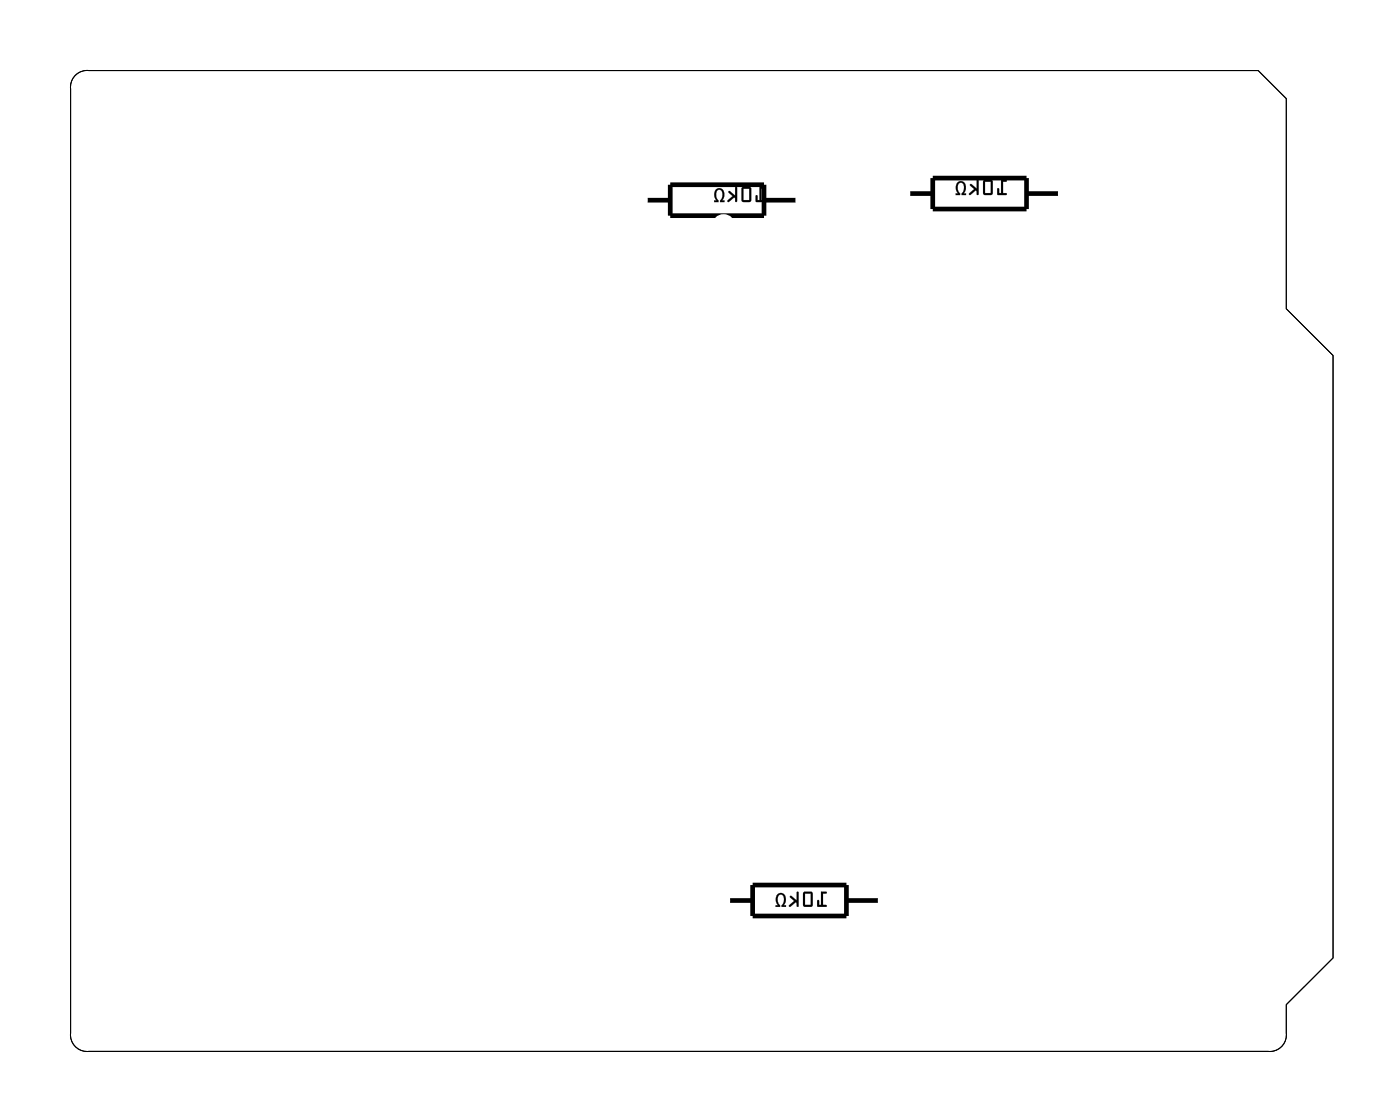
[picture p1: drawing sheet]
<svg xmlns="http://www.w3.org/2000/svg" width="76mm" height="61mm" viewBox="0 0 76 61" stroke-linecap="round" stroke-linejoin="round" font-family="sans-serif">
<path d="M4 4.2a.9 .9 0 0 1 .8-.4h63.4l1.5 1.5v11.4l2.5 2.6v32.6l-2.5 2.5v1.6a.9 .9 0 0 1-1 1h-63.9a.9 .9 0 0 1-1-1v-51.2l.1-.3z" fill="none" stroke="#000" stroke-width=".05"/>
<g fill="#000">
<path d="M38.8 10.3a.34 .34 0 0 1 .4 .1 .34 .34 0 0 1-.1 .5h.1h-.2a.46 .46 0 0 0 0-.6 .35 .35 0 0 0-.1 .6h-.2h.1l-.1-.3zM51.9 9.9a.34 .34 0 0 1 .4 .1 .34 .34 0 0 1-.1 .5h.1v.1h-.2a.46 .46 0 0 0 0-.7 .35 .35 0 0 0-.1 .6v.1h-.2v-.1h.1l-.1-.2zM42.1 48.5a.34 .34 0 0 1 .5 .1 .34 .34 0 0 1-.1 .4h.1v.1h-.3a.46 .46 0 0 0 0-.6 .35 .35 0 0 0 0 .5v.1h-.3v-.1h.2l-.2-.2z"/>
<path d="M38.8 10.3l-.1 .3 .1 .3h-.1v.1h.2v-.1a.36 .36 0 0 1 .1-.6 .52 .52 0 0 1 0 .7h.3v-.1h-.2a.37 .37 0 0 0 .1-.5 .37 .37 0 0 0-.3-.2zM38.8 10.3a.33 .33 0 0 1 .4 .1 .33 .33 0 0 1-.1 .5h.1h-.2a.27 .27 0 0 0 .2-.4 .27 .27 0 0 0-.4-.2v.3l.1 .3h-.2h.1l-.1-.3z"/>
<path d="M41.1 10.1v.7h-.1v-.2l-.1 .3h.5v-.1h-.1v-.6h.2zM40.2 10.2v.7h.4l.1-.7zM40.3 10.2h.3v.6h-.3zM39.5 10.4l.2 .2-.3 .3 .4-.2v.2h.1v-.8l-.1 .1v.4z"/>
<path d="M41.1 10.1v.7h-.1v-.2l-.1 .3h.5v-.1h-.1v-.6h.1h.1zM41.1 10.1l.4 .1h-.3v.6h.2v.1h-.5l.1-.3v.2h.2zM40.2 10.1v.8h.4l.1-.1v-.6l-.1-.1zM40.2 10.2h.5l-.1 .7h-.4zM40.3 10.2h.3v.6h-.3zM40.3 10.2v.6h.3v-.6zM39.5 10.4l.2 .2-.3 .3 .4-.2v.2h.1v-.8l-.1 .1v.4zM39.5 10.4l.3 .2v-.4l.1-.1v.8h-.1v-.2l-.4 .2 .3-.3z"/>
<path d="M51.9 9.9l-.1 .4 .1 .2h-.1v.1h.2v-.1a.36 .36 0 0 1 .1-.6 .52 .52 0 0 1 0 .7h.2v-.1h-.1a.37 .37 0 0 0 .1-.4 .37 .37 0 0 0-.4-.3zM51.9 9.9a.33 .33 0 0 1 .4 .1 .33 .33 0 0 1-.1 .5h.1v.1h-.2v-.1a.27 .27 0 0 0 .2-.4 .27 .27 0 0 0-.4-.1v.3l.1 .3h-.2v-.1h.1l-.1-.2z"/>
<path d="M54.2 9.7v.8h-.1v-.3l-.1 .3 .5 .1v-.1h-.2v-.7h.2zM53.3 9.8v.7l.4 .1 .1-.8zM53.4 9.8h.3v.7h-.3zM52.6 10l.2 .2-.3 .4 .4-.3v.2l.1 .1v-.8h-.1v.4z"/>
<path d="M54.2 9.7v.8h-.1v-.3l-.1 .3 .5 .1v-.1h-.2v-.7h.2h.1zM54.2 9.7l.3 .1h-.2v.7h.2v.1l-.5-.1 .1-.3v.3h.1zM53.3 9.8v.7l.4 .1 .1-.1v-.7l-.1-.1zM53.3 9.8h.5l-.1 .8-.4-.1zM53.4 9.8h.3v.7h-.3zM53.4 9.8v.7h.3v-.7zM52.6 10l.2 .2-.3 .4 .4-.3v.2l.1 .1v-.8h-.1v.4zM52.6 10l.3 .2v-.4h.1v.7h-.1v-.2l-.4 .2 .3-.3z"/>
<path d="M4 4.2l.3-.3 .4-.1h63.5l1.5 1.5v11.4l2.5 2.6v32.6l-2.5 2.5v1.6a.89 .89 0 0 1-1 1h-63.9a.89 .89 0 0 1-1-1v-51.2v-.3zM4 4.2l-.1 .3-.1 .3v51.4a.9 .9 0 0 0 1 .8h64.1a.9 .9 0 0 0 .8-1v-1.6l2.5-2.5v-32.6l-2.5-2.6v-11.4l-1.5-1.5h-63.4a.9 .9 0 0 0-.8 .4z"/>
<path d="M42.1 48.5l-.1 .3 .2 .2h-.2v.1h.3v-.1a.36 .36 0 0 1 0-.5 .52 .52 0 0 1 0 .6h.3v-.1h-.1a.37 .37 0 0 0 .1-.4 .37 .37 0 0 0-.4-.2zM42.1 48.5a.33 .33 0 0 1 .5 .1 .33 .33 0 0 1-.2 .4h.2v.1h-.3v-.1a.27 .27 0 0 0 .2-.3 .27 .27 0 0 0-.3-.2l-.1 .3 .2 .3h-.3v-.1h.2l-.2-.2z"/>
<path d="M44.5 48.3v.7h-.1l-.1-.2v.3h.5v-.1h-.2v-.6l.2-.1zM43.5 48.3v.8h.5v-.7zM43.6 48.4h.3v.6h-.3zM42.8 48.5l.2 .3-.2 .3 .3-.2 .1 .2h.1v-.8l-.1 .1v.4z"/>
<path d="M44.5 48.3v.7h-.1v-.2h-.1v.3h.5v-.1h-.2v-.6h.2v-.1zM44.5 48.3h.3l-.2 .1v.6h.2v.1h-.5v-.3l.1 .2h.1zM43.5 48.3v.8h.5v-.1v-.6l-.1-.1zM43.5 48.3l.5 .1v.7h-.5zM43.6 48.4h.3v.6h-.3zM43.6 48.4v.6h.3v-.6zM42.8 48.5l.2 .3-.2 .3 .3-.2 .1 .2h.1v-.8h-.1v.5zM42.8 48.6l.4 .2v-.4v-.1v.8l-.1-.2-.3 .2 .2-.3z"/>
</g>
<path d="M35 10.8h1.3M36.3 10h5.1v1.7h-5.1zM41.4 10.8h1.8M49.2 10.5h1.3M50.5 9.6h5.1v1.7h-5.1zM55.6 10.5h1.8M39.4 48.8h1.4M40.8 47.9h5.1v1.7h-5.1zM45.9 48.8h1.8" fill="none" stroke="#000" stroke-width=".25"/>
<circle cx="34" cy="19.3" r=".35" fill="#fff"/>
<circle cx="34" cy="19.3" r=".35" fill="none" stroke="#fff" stroke-width=".55"/>
<circle cx="48.4" cy="18.1" r=".35" fill="#fff"/>
<circle cx="48.4" cy="18.1" r=".35" fill="none" stroke="#fff" stroke-width=".55"/>
<circle cx="39.2" cy="12.2" r=".35" fill="#fff"/>
<circle cx="39.2" cy="12.2" r=".35" fill="none" stroke="#fff" stroke-width=".55"/>
<circle cx="20.6" cy="46.8" r=".35" fill="#fff"/>
<circle cx="20.6" cy="46.8" r=".35" fill="none" stroke="#fff" stroke-width=".55"/>
<circle cx="54.7" cy="49.3" r=".74" fill="#fff"/>
<circle cx="54.7" cy="49.3" r=".74" fill="none" stroke="#fff" stroke-width=".76" stroke-linecap="butt"/>
<circle cx="57.2" cy="49.3" r=".74" fill="#fff"/>
<circle cx="57.2" cy="49.3" r=".74" fill="none" stroke="#fff" stroke-width=".76" stroke-linecap="butt"/>
<circle cx="59.8" cy="49.3" r=".74" fill="#fff"/>
<circle cx="59.8" cy="49.3" r=".74" fill="none" stroke="#fff" stroke-width=".76" stroke-linecap="butt"/>
<circle cx="62.3" cy="49.3" r=".74" fill="#fff"/>
<circle cx="62.3" cy="49.3" r=".74" fill="none" stroke="#fff" stroke-width=".76" stroke-linecap="butt"/>
<circle cx="66.3" cy="39" r=".74" fill="#fff"/>
<circle cx="66.3" cy="39" r=".74" fill="none" stroke="#fff" stroke-width=".76" stroke-linecap="butt"/>
<circle cx="66.3" cy="41.6" r=".74" fill="#fff"/>
<circle cx="66.3" cy="41.6" r=".74" fill="none" stroke="#fff" stroke-width=".76" stroke-linecap="butt"/>
<circle cx="66.3" cy="44.1" r=".74" fill="#fff"/>
<circle cx="66.3" cy="44.1" r=".74" fill="none" stroke="#fff" stroke-width=".76" stroke-linecap="butt"/>
<circle cx="66.3" cy="46.7" r=".74" fill="#fff"/>
<circle cx="66.3" cy="46.7" r=".74" fill="none" stroke="#fff" stroke-width=".76" stroke-linecap="butt"/>
<circle cx="54.7" cy="44.2" r=".74" fill="#fff"/>
<circle cx="54.7" cy="44.2" r=".74" fill="none" stroke="#fff" stroke-width=".76" stroke-linecap="butt"/>
<circle cx="57.2" cy="44.2" r=".74" fill="#fff"/>
<circle cx="57.2" cy="44.2" r=".74" fill="none" stroke="#fff" stroke-width=".76" stroke-linecap="butt"/>
<circle cx="59.8" cy="44.2" r=".74" fill="#fff"/>
<circle cx="59.8" cy="44.2" r=".74" fill="none" stroke="#fff" stroke-width=".76" stroke-linecap="butt"/>
<circle cx="62.3" cy="44.2" r=".74" fill="#fff"/>
<circle cx="62.3" cy="44.2" r=".74" fill="none" stroke="#fff" stroke-width=".76" stroke-linecap="butt"/>
<circle cx="54.7" cy="46.7" r=".74" fill="#fff"/>
<circle cx="54.7" cy="46.7" r=".74" fill="none" stroke="#fff" stroke-width=".76" stroke-linecap="butt"/>
<circle cx="57.3" cy="46.7" r=".74" fill="#fff"/>
<circle cx="57.3" cy="46.7" r=".74" fill="none" stroke="#fff" stroke-width=".76" stroke-linecap="butt"/>
<circle cx="59.8" cy="46.7" r=".74" fill="#fff"/>
<circle cx="59.8" cy="46.7" r=".74" fill="none" stroke="#fff" stroke-width=".76" stroke-linecap="butt"/>
<circle cx="62.3" cy="46.7" r=".74" fill="#fff"/>
<circle cx="62.3" cy="46.7" r=".74" fill="none" stroke="#fff" stroke-width=".76" stroke-linecap="butt"/>
<circle cx="54.8" cy="41" r=".74" fill="#fff"/>
<circle cx="54.8" cy="41" r=".74" fill="none" stroke="#fff" stroke-width=".76" stroke-linecap="butt"/>
<circle cx="57.3" cy="41" r=".74" fill="#fff"/>
<circle cx="57.3" cy="41" r=".74" fill="none" stroke="#fff" stroke-width=".76" stroke-linecap="butt"/>
<circle cx="59.9" cy="41" r=".74" fill="#fff"/>
<circle cx="59.9" cy="41" r=".74" fill="none" stroke="#fff" stroke-width=".76" stroke-linecap="butt"/>
<circle cx="62.4" cy="41" r=".74" fill="#fff"/>
<circle cx="62.4" cy="41" r=".74" fill="none" stroke="#fff" stroke-width=".76" stroke-linecap="butt"/>
<circle cx="54.8" cy="38.4" r=".74" fill="#fff"/>
<circle cx="54.8" cy="38.4" r=".74" fill="none" stroke="#fff" stroke-width=".76" stroke-linecap="butt"/>
<circle cx="57.3" cy="38.4" r=".74" fill="#fff"/>
<circle cx="57.3" cy="38.4" r=".74" fill="none" stroke="#fff" stroke-width=".76" stroke-linecap="butt"/>
<circle cx="59.9" cy="38.4" r=".74" fill="#fff"/>
<circle cx="59.9" cy="38.4" r=".74" fill="none" stroke="#fff" stroke-width=".76" stroke-linecap="butt"/>
<circle cx="62.4" cy="38.4" r=".74" fill="#fff"/>
<circle cx="62.4" cy="38.4" r=".74" fill="none" stroke="#fff" stroke-width=".76" stroke-linecap="butt"/>
<circle cx="54.8" cy="35.7" r=".74" fill="#fff"/>
<circle cx="54.8" cy="35.7" r=".74" fill="none" stroke="#fff" stroke-width=".76" stroke-linecap="butt"/>
<circle cx="57.3" cy="35.7" r=".74" fill="#fff"/>
<circle cx="57.3" cy="35.7" r=".74" fill="none" stroke="#fff" stroke-width=".76" stroke-linecap="butt"/>
<circle cx="59.9" cy="35.7" r=".74" fill="#fff"/>
<circle cx="59.9" cy="35.7" r=".74" fill="none" stroke="#fff" stroke-width=".76" stroke-linecap="butt"/>
<circle cx="62.4" cy="35.7" r=".74" fill="#fff"/>
<circle cx="62.4" cy="35.7" r=".74" fill="none" stroke="#fff" stroke-width=".76" stroke-linecap="butt"/>
<circle cx="28.1" cy="41.1" r=".59" fill="#fff"/>
<circle cx="28.1" cy="41.1" r=".59" fill="none" stroke="#fff" stroke-width=".73" stroke-linecap="butt"/>
<circle cx="28.1" cy="36.1" r=".59" fill="#fff"/>
<circle cx="28.1" cy="36.1" r=".59" fill="none" stroke="#fff" stroke-width=".73" stroke-linecap="butt"/>
<circle cx="60.1" cy="29.7" r=".59" fill="#fff"/>
<circle cx="60.1" cy="29.7" r=".59" fill="none" stroke="#fff" stroke-width=".73" stroke-linecap="butt"/>
<circle cx="60.1" cy="24.7" r=".59" fill="#fff"/>
<circle cx="60.1" cy="24.7" r=".59" fill="none" stroke="#fff" stroke-width=".73" stroke-linecap="butt"/>
<circle cx="67.3" cy="20.6" r=".6" fill="#fff"/>
<circle cx="67.3" cy="20.6" r=".6" fill="none" stroke="#fff" stroke-width=".65" stroke-linecap="butt"/>
<path d="M66.7 20h1.2v1.2h-1.2z" fill="#fff"/>
<path d="M66.7 20h1.2v1.2h-1.2z" fill="none" stroke="#fff" stroke-width=".65" stroke-linecap="butt"/>
<circle cx="69.8" cy="20.6" r=".6" fill="#fff"/>
<circle cx="69.8" cy="20.6" r=".6" fill="none" stroke="#fff" stroke-width=".65" stroke-linecap="butt"/>
<circle cx="25" cy="17.9" r=".6" fill="#fff"/>
<circle cx="25" cy="17.9" r=".6" fill="none" stroke="#fff" stroke-width=".65" stroke-linecap="butt"/>
<path d="M24.4 17.3h1.2v1.2h-1.2z" fill="#fff"/>
<path d="M24.4 17.3h1.2v1.2h-1.2z" fill="none" stroke="#fff" stroke-width=".65" stroke-linecap="butt"/>
<circle cx="22.5" cy="17.9" r=".6" fill="#fff"/>
<circle cx="22.5" cy="17.9" r=".6" fill="none" stroke="#fff" stroke-width=".65" stroke-linecap="butt"/>
<circle cx="25.2" cy="22.1" r=".6" fill="#fff"/>
<circle cx="25.2" cy="22.1" r=".6" fill="none" stroke="#fff" stroke-width=".65" stroke-linecap="butt"/>
<path d="M24.6 21.5h1.2v1.2h-1.2z" fill="#fff"/>
<path d="M24.6 21.5h1.2v1.2h-1.2z" fill="none" stroke="#fff" stroke-width=".65" stroke-linecap="butt"/>
<circle cx="22.7" cy="22.1" r=".6" fill="#fff"/>
<circle cx="22.7" cy="22.1" r=".6" fill="none" stroke="#fff" stroke-width=".65" stroke-linecap="butt"/>
<circle cx="25.2" cy="26.4" r=".6" fill="#fff"/>
<circle cx="25.2" cy="26.4" r=".6" fill="none" stroke="#fff" stroke-width=".65" stroke-linecap="butt"/>
<path d="M24.6 25.8h1.2v1.2h-1.2z" fill="#fff"/>
<path d="M24.6 25.8h1.2v1.2h-1.2z" fill="none" stroke="#fff" stroke-width=".65" stroke-linecap="butt"/>
<circle cx="22.7" cy="26.4" r=".6" fill="#fff"/>
<circle cx="22.7" cy="26.4" r=".6" fill="none" stroke="#fff" stroke-width=".65" stroke-linecap="butt"/>
<circle cx="25.3" cy="30.6" r=".6" fill="#fff"/>
<circle cx="25.3" cy="30.6" r=".6" fill="none" stroke="#fff" stroke-width=".65" stroke-linecap="butt"/>
<path d="M24.7 30h1.2v1.2h-1.2z" fill="#fff"/>
<path d="M24.7 30h1.2v1.2h-1.2z" fill="none" stroke="#fff" stroke-width=".65" stroke-linecap="butt"/>
<circle cx="22.8" cy="30.6" r=".6" fill="#fff"/>
<circle cx="22.8" cy="30.6" r=".6" fill="none" stroke="#fff" stroke-width=".65" stroke-linecap="butt"/>
<path d="M54 20.6h1.5v1.5h-1.5z" fill="#fff"/>
<path d="M54 20.6h1.5v1.5h-1.5z" fill="none" stroke="#fff" stroke-width=".76" stroke-linecap="butt"/>
<circle cx="54.7" cy="21.3" r=".76" fill="#fff"/>
<circle cx="54.7" cy="21.3" r=".76" fill="none" stroke="#fff" stroke-width=".76" stroke-linecap="butt"/>
<circle cx="59.8" cy="21.3" r=".76" fill="#fff"/>
<circle cx="59.8" cy="21.3" r=".76" fill="none" stroke="#fff" stroke-width=".76" stroke-linecap="butt"/>
<path d="M47.2 36.6h1.5v1.5h-1.5z" fill="#fff"/>
<path d="M47.2 36.6h1.5v1.5h-1.5z" fill="none" stroke="#fff" stroke-width=".76" stroke-linecap="butt"/>
<circle cx="47.9" cy="37.4" r=".76" fill="#fff"/>
<circle cx="47.9" cy="37.4" r=".76" fill="none" stroke="#fff" stroke-width=".76" stroke-linecap="butt"/>
<circle cx="42.8" cy="37.4" r=".76" fill="#fff"/>
<circle cx="42.8" cy="37.4" r=".76" fill="none" stroke="#fff" stroke-width=".76" stroke-linecap="butt"/>
<path d="M36.7 36.6h1.5v1.6h-1.5z" fill="#fff"/>
<path d="M36.7 36.6h1.5v1.6h-1.5z" fill="none" stroke="#fff" stroke-width=".76" stroke-linecap="butt"/>
<circle cx="37.5" cy="37.4" r=".76" fill="#fff"/>
<circle cx="37.5" cy="37.4" r=".76" fill="none" stroke="#fff" stroke-width=".76" stroke-linecap="butt"/>
<circle cx="32.4" cy="37.4" r=".76" fill="#fff"/>
<circle cx="32.4" cy="37.4" r=".76" fill="none" stroke="#fff" stroke-width=".76" stroke-linecap="butt"/>
<path d="M31 21.3h1.5v1.5h-1.5z" fill="#fff"/>
<path d="M31 21.3h1.5v1.5h-1.5z" fill="none" stroke="#fff" stroke-width=".76" stroke-linecap="butt"/>
<circle cx="31.7" cy="22" r=".76" fill="#fff"/>
<circle cx="31.7" cy="22" r=".76" fill="none" stroke="#fff" stroke-width=".76" stroke-linecap="butt"/>
<circle cx="36.8" cy="22" r=".76" fill="#fff"/>
<circle cx="36.8" cy="22" r=".76" fill="none" stroke="#fff" stroke-width=".76" stroke-linecap="butt"/>
<path d="M41.4 21.2h1.6v1.6h-1.6z" fill="#fff"/>
<path d="M41.4 21.2h1.6v1.6h-1.6z" fill="none" stroke="#fff" stroke-width=".76" stroke-linecap="butt"/>
<circle cx="42.2" cy="22" r=".76" fill="#fff"/>
<circle cx="42.2" cy="22" r=".76" fill="none" stroke="#fff" stroke-width=".76" stroke-linecap="butt"/>
<circle cx="47.3" cy="22" r=".76" fill="#fff"/>
<circle cx="47.3" cy="22" r=".76" fill="none" stroke="#fff" stroke-width=".76" stroke-linecap="butt"/>
<circle cx="18.8" cy="41.6" r=".7" fill="#fff"/>
<circle cx="18.8" cy="41.6" r=".7" fill="none" stroke="#fff" stroke-width=".76" stroke-linecap="butt"/>
<circle cx="8.7" cy="41.6" r=".7" fill="#fff"/>
<circle cx="8.7" cy="41.6" r=".7" fill="none" stroke="#fff" stroke-width=".76" stroke-linecap="butt"/>
<circle cx="56.9" cy="54.3" r=".67" fill="#fff"/>
<circle cx="56.9" cy="54.3" r=".67" fill="none" stroke="#fff" stroke-width=".57"/>
<circle cx="59.5" cy="54.3" r=".67" fill="#fff"/>
<circle cx="59.5" cy="54.3" r=".67" fill="none" stroke="#fff" stroke-width=".57"/>
<circle cx="62" cy="54.3" r=".67" fill="#fff"/>
<circle cx="62" cy="54.3" r=".67" fill="none" stroke="#fff" stroke-width=".57"/>
<circle cx="64.6" cy="54.3" r=".67" fill="#fff"/>
<circle cx="64.6" cy="54.3" r=".67" fill="none" stroke="#fff" stroke-width=".57"/>
<circle cx="67.1" cy="54.3" r=".67" fill="#fff"/>
<circle cx="67.1" cy="54.3" r=".67" fill="none" stroke="#fff" stroke-width=".57"/>
<circle cx="45.3" cy="6.1" r=".67" fill="#fff"/>
<circle cx="45.3" cy="6.1" r=".67" fill="none" stroke="#fff" stroke-width=".57"/>
<circle cx="42.7" cy="6.1" r=".67" fill="#fff"/>
<circle cx="42.7" cy="6.1" r=".67" fill="none" stroke="#fff" stroke-width=".57"/>
<circle cx="40.2" cy="6.1" r=".67" fill="#fff"/>
<circle cx="40.2" cy="6.1" r=".67" fill="none" stroke="#fff" stroke-width=".57"/>
<circle cx="37.6" cy="6.1" r=".67" fill="#fff"/>
<circle cx="37.6" cy="6.1" r=".67" fill="none" stroke="#fff" stroke-width=".57"/>
<circle cx="35.1" cy="6.1" r=".67" fill="#fff"/>
<circle cx="35.1" cy="6.1" r=".67" fill="none" stroke="#fff" stroke-width=".57"/>
<circle cx="32.6" cy="6.1" r=".67" fill="#fff"/>
<circle cx="32.6" cy="6.1" r=".67" fill="none" stroke="#fff" stroke-width=".57"/>
<circle cx="30" cy="6.1" r=".67" fill="#fff"/>
<circle cx="30" cy="6.1" r=".67" fill="none" stroke="#fff" stroke-width=".57"/>
<circle cx="27.5" cy="6.1" r=".67" fill="#fff"/>
<circle cx="27.5" cy="6.1" r=".67" fill="none" stroke="#fff" stroke-width=".57"/>
<circle cx="24.9" cy="6.1" r=".67" fill="#fff"/>
<circle cx="24.9" cy="6.1" r=".67" fill="none" stroke="#fff" stroke-width=".57"/>
<circle cx="22.4" cy="6.1" r=".67" fill="#fff"/>
<circle cx="22.4" cy="6.1" r=".67" fill="none" stroke="#fff" stroke-width=".57"/>
<circle cx="67.1" cy="6.1" r=".67" fill="#fff"/>
<circle cx="67.1" cy="6.1" r=".67" fill="none" stroke="#fff" stroke-width=".57"/>
<circle cx="64.6" cy="6.1" r=".67" fill="#fff"/>
<circle cx="64.6" cy="6.1" r=".67" fill="none" stroke="#fff" stroke-width=".57"/>
<circle cx="62" cy="6.1" r=".67" fill="#fff"/>
<circle cx="62" cy="6.1" r=".67" fill="none" stroke="#fff" stroke-width=".57"/>
<circle cx="59.5" cy="6.1" r=".67" fill="#fff"/>
<circle cx="59.5" cy="6.1" r=".67" fill="none" stroke="#fff" stroke-width=".57"/>
<circle cx="56.9" cy="6.1" r=".67" fill="#fff"/>
<circle cx="56.9" cy="6.1" r=".67" fill="none" stroke="#fff" stroke-width=".57"/>
<circle cx="54.4" cy="6.1" r=".67" fill="#fff"/>
<circle cx="54.4" cy="6.1" r=".67" fill="none" stroke="#fff" stroke-width=".57"/>
<circle cx="51.9" cy="6.1" r=".67" fill="#fff"/>
<circle cx="51.9" cy="6.1" r=".67" fill="none" stroke="#fff" stroke-width=".57"/>
<circle cx="49.3" cy="6.1" r=".67" fill="#fff"/>
<circle cx="49.3" cy="6.1" r=".67" fill="none" stroke="#fff" stroke-width=".57"/>
<circle cx="34.1" cy="54.3" r=".67" fill="#fff"/>
<circle cx="34.1" cy="54.3" r=".67" fill="none" stroke="#fff" stroke-width=".57"/>
<circle cx="31.5" cy="54.3" r=".67" fill="#fff"/>
<circle cx="31.5" cy="54.3" r=".67" fill="none" stroke="#fff" stroke-width=".57"/>
<circle cx="36.6" cy="54.3" r=".67" fill="#fff"/>
<circle cx="36.6" cy="54.3" r=".67" fill="none" stroke="#fff" stroke-width=".57"/>
<circle cx="39.2" cy="54.3" r=".67" fill="#fff"/>
<circle cx="39.2" cy="54.3" r=".67" fill="none" stroke="#fff" stroke-width=".57"/>
<circle cx="41.7" cy="54.3" r=".67" fill="#fff"/>
<circle cx="41.7" cy="54.3" r=".67" fill="none" stroke="#fff" stroke-width=".57"/>
<circle cx="44.2" cy="54.3" r=".67" fill="#fff"/>
<circle cx="44.2" cy="54.3" r=".67" fill="none" stroke="#fff" stroke-width=".57"/>
<circle cx="46.8" cy="54.3" r=".67" fill="#fff"/>
<circle cx="46.8" cy="54.3" r=".67" fill="none" stroke="#fff" stroke-width=".57"/>
<circle cx="49.3" cy="54.3" r=".67" fill="#fff"/>
<circle cx="49.3" cy="54.3" r=".67" fill="none" stroke="#fff" stroke-width=".57"/>
<circle cx="54.4" cy="54.3" r=".67" fill="#fff"/>
<circle cx="54.4" cy="54.3" r=".67" fill="none" stroke="#fff" stroke-width=".57"/>
<circle cx="69.6" cy="26.3" r=".67" fill="#fff"/>
<circle cx="69.6" cy="26.3" r=".67" fill="none" stroke="#fff" stroke-width=".57"/>
<circle cx="67.1" cy="26.3" r=".67" fill="#fff"/>
<circle cx="67.1" cy="26.3" r=".67" fill="none" stroke="#fff" stroke-width=".57"/>
<circle cx="69.6" cy="28.8" r=".67" fill="#fff"/>
<circle cx="69.6" cy="28.8" r=".67" fill="none" stroke="#fff" stroke-width=".57"/>
<circle cx="67.1" cy="28.8" r=".67" fill="#fff"/>
<circle cx="67.1" cy="28.8" r=".67" fill="none" stroke="#fff" stroke-width=".57"/>
<circle cx="69.6" cy="31.4" r=".67" fill="#fff"/>
<circle cx="69.6" cy="31.4" r=".67" fill="none" stroke="#fff" stroke-width=".57"/>
<circle cx="67.1" cy="31.4" r=".67" fill="#fff"/>
<circle cx="67.1" cy="31.4" r=".67" fill="none" stroke="#fff" stroke-width=".57"/>
<circle cx="22.1" cy="9.7" r=".67" fill="#fff"/>
<circle cx="22.1" cy="9.7" r=".67" fill="none" stroke="#fff" stroke-width=".57"/>
<circle cx="22.1" cy="12.2" r=".67" fill="#fff"/>
<circle cx="22.1" cy="12.2" r=".67" fill="none" stroke="#fff" stroke-width=".57"/>
<circle cx="24.8" cy="9.7" r=".67" fill="#fff"/>
<circle cx="24.8" cy="9.7" r=".67" fill="none" stroke="#fff" stroke-width=".57"/>
<circle cx="24.8" cy="12.2" r=".67" fill="#fff"/>
<circle cx="24.8" cy="12.2" r=".67" fill="none" stroke="#fff" stroke-width=".57"/>
<circle cx="19.5" cy="9.7" r=".67" fill="#fff"/>
<circle cx="19.5" cy="9.7" r=".67" fill="none" stroke="#fff" stroke-width=".57"/>
<circle cx="19.5" cy="12.2" r=".67" fill="#fff"/>
<circle cx="19.5" cy="12.2" r=".67" fill="none" stroke="#fff" stroke-width=".57"/>
<circle cx="57" cy="26.7" r=".67" fill="#fff"/>
<circle cx="57" cy="26.7" r=".67" fill="none" stroke="#fff" stroke-width=".79" stroke-linecap="butt"/>
<circle cx="55.7" cy="28.6" r=".67" fill="#fff"/>
<circle cx="55.7" cy="28.6" r=".67" fill="none" stroke="#fff" stroke-width=".79" stroke-linecap="butt"/>
<circle cx="54.4" cy="26.7" r=".67" fill="#fff"/>
<circle cx="54.4" cy="26.7" r=".67" fill="none" stroke="#fff" stroke-width=".79" stroke-linecap="butt"/>
<path d="M47.8 25.3h1.4v1.3h-1.4z" fill="#fff"/>
<path d="M47.8 25.3h1.4v1.3h-1.4z" fill="none" stroke="#fff" stroke-width=".76" stroke-linecap="butt"/>
<circle cx="48.5" cy="26" r=".7" fill="#fff"/>
<circle cx="48.5" cy="26" r=".7" fill="none" stroke="#fff" stroke-width=".76" stroke-linecap="butt"/>
<circle cx="48.5" cy="33.6" r=".7" fill="#fff"/>
<circle cx="48.5" cy="33.6" r=".7" fill="none" stroke="#fff" stroke-width=".76" stroke-linecap="butt"/>
<circle cx="46" cy="26" r=".7" fill="#fff"/>
<circle cx="46" cy="26" r=".7" fill="none" stroke="#fff" stroke-width=".76" stroke-linecap="butt"/>
<circle cx="46" cy="33.6" r=".7" fill="#fff"/>
<circle cx="46" cy="33.6" r=".7" fill="none" stroke="#fff" stroke-width=".76" stroke-linecap="butt"/>
<circle cx="43.5" cy="26" r=".7" fill="#fff"/>
<circle cx="43.5" cy="26" r=".7" fill="none" stroke="#fff" stroke-width=".76" stroke-linecap="butt"/>
<circle cx="43.5" cy="33.6" r=".7" fill="#fff"/>
<circle cx="43.5" cy="33.6" r=".7" fill="none" stroke="#fff" stroke-width=".76" stroke-linecap="butt"/>
<circle cx="40.9" cy="26" r=".7" fill="#fff"/>
<circle cx="40.9" cy="26" r=".7" fill="none" stroke="#fff" stroke-width=".76" stroke-linecap="butt"/>
<circle cx="40.9" cy="33.6" r=".7" fill="#fff"/>
<circle cx="40.9" cy="33.6" r=".7" fill="none" stroke="#fff" stroke-width=".76" stroke-linecap="butt"/>
<circle cx="38.4" cy="26" r=".7" fill="#fff"/>
<circle cx="38.4" cy="26" r=".7" fill="none" stroke="#fff" stroke-width=".76" stroke-linecap="butt"/>
<circle cx="38.4" cy="33.6" r=".7" fill="#fff"/>
<circle cx="38.4" cy="33.6" r=".7" fill="none" stroke="#fff" stroke-width=".76" stroke-linecap="butt"/>
<circle cx="35.8" cy="26" r=".7" fill="#fff"/>
<circle cx="35.8" cy="26" r=".7" fill="none" stroke="#fff" stroke-width=".76" stroke-linecap="butt"/>
<circle cx="35.8" cy="33.6" r=".7" fill="#fff"/>
<circle cx="35.8" cy="33.6" r=".7" fill="none" stroke="#fff" stroke-width=".76" stroke-linecap="butt"/>
<circle cx="33.3" cy="26" r=".7" fill="#fff"/>
<circle cx="33.3" cy="26" r=".7" fill="none" stroke="#fff" stroke-width=".76" stroke-linecap="butt"/>
<circle cx="33.3" cy="33.6" r=".7" fill="#fff"/>
<circle cx="33.3" cy="33.6" r=".7" fill="none" stroke="#fff" stroke-width=".76" stroke-linecap="butt"/>
<circle cx="30.8" cy="26" r=".7" fill="#fff"/>
<circle cx="30.8" cy="26" r=".7" fill="none" stroke="#fff" stroke-width=".76" stroke-linecap="butt"/>
<circle cx="30.8" cy="33.6" r=".7" fill="#fff"/>
<circle cx="30.8" cy="33.6" r=".7" fill="none" stroke="#fff" stroke-width=".76" stroke-linecap="butt"/>
<path d="M23.5 42.6h1.4v1.4h-1.4z" fill="#fff"/>
<path d="M23.5 42.6h1.4v1.4h-1.4z" fill="none" stroke="#fff" stroke-width=".76" stroke-linecap="butt"/>
<circle cx="24.2" cy="43.3" r=".7" fill="#fff"/>
<circle cx="24.2" cy="43.3" r=".7" fill="none" stroke="#fff" stroke-width=".76" stroke-linecap="butt"/>
<circle cx="21.7" cy="43.3" r=".7" fill="#fff"/>
<circle cx="21.7" cy="43.3" r=".7" fill="none" stroke="#fff" stroke-width=".76" stroke-linecap="butt"/>
<path d="M20.6 35.5h1.4v1.4h-1.4z" fill="#fff"/>
<path d="M20.6 35.5h1.4v1.4h-1.4z" fill="none" stroke="#fff" stroke-width=".76" stroke-linecap="butt"/>
<circle cx="21.3" cy="36.2" r=".7" fill="#fff"/>
<circle cx="21.3" cy="36.2" r=".7" fill="none" stroke="#fff" stroke-width=".76" stroke-linecap="butt"/>
<circle cx="23.8" cy="36.2" r=".7" fill="#fff"/>
<circle cx="23.8" cy="36.2" r=".7" fill="none" stroke="#fff" stroke-width=".76" stroke-linecap="butt"/>
<circle cx="14.5" cy="47.8" r="1.83" fill="#fff"/>
<circle cx="14.5" cy="47.8" r="1.83" fill="none" stroke="#fff" stroke-width=".71" stroke-linecap="butt"/>
<circle cx="7.2" cy="47.8" r="1.78" fill="#fff"/>
<circle cx="7.2" cy="47.8" r="1.78" fill="none" stroke="#fff" stroke-width=".81" stroke-linecap="butt"/>
<circle cx="11.4" cy="51.6" r="1.78" fill="#fff"/>
<circle cx="11.4" cy="51.6" r="1.78" fill="none" stroke="#fff" stroke-width=".81" stroke-linecap="butt"/>
<circle cx="18.4" cy="51.9" r=".6" fill="#fff"/>
<circle cx="18.4" cy="51.9" r=".6" fill="none" stroke="#fff" stroke-width=".65" stroke-linecap="butt"/>
<path d="M17.8 51.3h1.2v1.2h-1.2z" fill="#fff"/>
<path d="M17.8 51.3h1.2v1.2h-1.2z" fill="none" stroke="#fff" stroke-width=".65" stroke-linecap="butt"/>
<circle cx="18.4" cy="49.4" r=".6" fill="#fff"/>
<circle cx="18.4" cy="49.4" r=".6" fill="none" stroke="#fff" stroke-width=".65" stroke-linecap="butt"/>
<circle cx="14" cy="27.3" r=".7" fill="#fff"/>
<circle cx="14" cy="27.3" r=".7" fill="none" stroke="#fff" stroke-width=".76" stroke-linecap="butt"/>
<circle cx="14" cy="37.5" r=".7" fill="#fff"/>
<circle cx="14" cy="37.5" r=".7" fill="none" stroke="#fff" stroke-width=".76" stroke-linecap="butt"/>
<circle cx="10.9" cy="27.2" r=".7" fill="#fff"/>
<circle cx="10.9" cy="27.2" r=".7" fill="none" stroke="#fff" stroke-width=".76" stroke-linecap="butt"/>
<circle cx="10.9" cy="37.4" r=".7" fill="#fff"/>
<circle cx="10.9" cy="37.4" r=".7" fill="none" stroke="#fff" stroke-width=".76" stroke-linecap="butt"/>
<circle cx="8.1" cy="27.2" r=".7" fill="#fff"/>
<circle cx="8.1" cy="27.2" r=".7" fill="none" stroke="#fff" stroke-width=".76" stroke-linecap="butt"/>
<circle cx="8.1" cy="37.3" r=".7" fill="#fff"/>
<circle cx="8.1" cy="37.3" r=".7" fill="none" stroke="#fff" stroke-width=".76" stroke-linecap="butt"/>
<circle cx="5.4" cy="27.2" r=".7" fill="#fff"/>
<circle cx="5.4" cy="27.2" r=".7" fill="none" stroke="#fff" stroke-width=".76" stroke-linecap="butt"/>
<circle cx="5.4" cy="37.4" r=".7" fill="#fff"/>
<circle cx="5.4" cy="37.4" r=".7" fill="none" stroke="#fff" stroke-width=".76" stroke-linecap="butt"/>
<circle cx="70.4" cy="44.5" r=".7" fill="#fff"/>
<circle cx="70.4" cy="44.5" r=".7" fill="none" stroke="#fff" stroke-width=".76" stroke-linecap="butt"/>
<circle cx="70.4" cy="34.4" r=".7" fill="#fff"/>
<circle cx="70.4" cy="34.4" r=".7" fill="none" stroke="#fff" stroke-width=".76" stroke-linecap="butt"/>
<circle cx="64.1" cy="22.1" r=".7" fill="#fff"/>
<circle cx="64.1" cy="22.1" r=".7" fill="none" stroke="#fff" stroke-width=".76" stroke-linecap="butt"/>
<circle cx="64.1" cy="12" r=".7" fill="#fff"/>
<circle cx="64.1" cy="12" r=".7" fill="none" stroke="#fff" stroke-width=".76" stroke-linecap="butt"/>
<circle cx="27.7" cy="43.5" r=".7" fill="#fff"/>
<circle cx="27.7" cy="43.5" r=".7" fill="none" stroke="#fff" stroke-width=".76" stroke-linecap="butt"/>
<circle cx="27.7" cy="53.7" r=".7" fill="#fff"/>
<circle cx="27.7" cy="53.7" r=".7" fill="none" stroke="#fff" stroke-width=".76" stroke-linecap="butt"/>
<circle cx="38.5" cy="48.8" r=".7" fill="#fff"/>
<circle cx="38.5" cy="48.8" r=".7" fill="none" stroke="#fff" stroke-width=".76" stroke-linecap="butt"/>
<circle cx="48.6" cy="48.8" r=".7" fill="#fff"/>
<circle cx="48.6" cy="48.8" r=".7" fill="none" stroke="#fff" stroke-width=".76" stroke-linecap="butt"/>
<circle cx="48.2" cy="10.5" r=".7" fill="#fff"/>
<circle cx="48.2" cy="10.5" r=".7" fill="none" stroke="#fff" stroke-width=".76" stroke-linecap="butt"/>
<circle cx="58.4" cy="10.5" r=".7" fill="#fff"/>
<circle cx="58.4" cy="10.5" r=".7" fill="none" stroke="#fff" stroke-width=".76" stroke-linecap="butt"/>
<circle cx="34" cy="10.8" r=".7" fill="#fff"/>
<circle cx="34" cy="10.8" r=".7" fill="none" stroke="#fff" stroke-width=".76" stroke-linecap="butt"/>
<circle cx="44.2" cy="10.8" r=".7" fill="#fff"/>
<circle cx="44.2" cy="10.8" r=".7" fill="none" stroke="#fff" stroke-width=".76" stroke-linecap="butt"/>
</svg>
